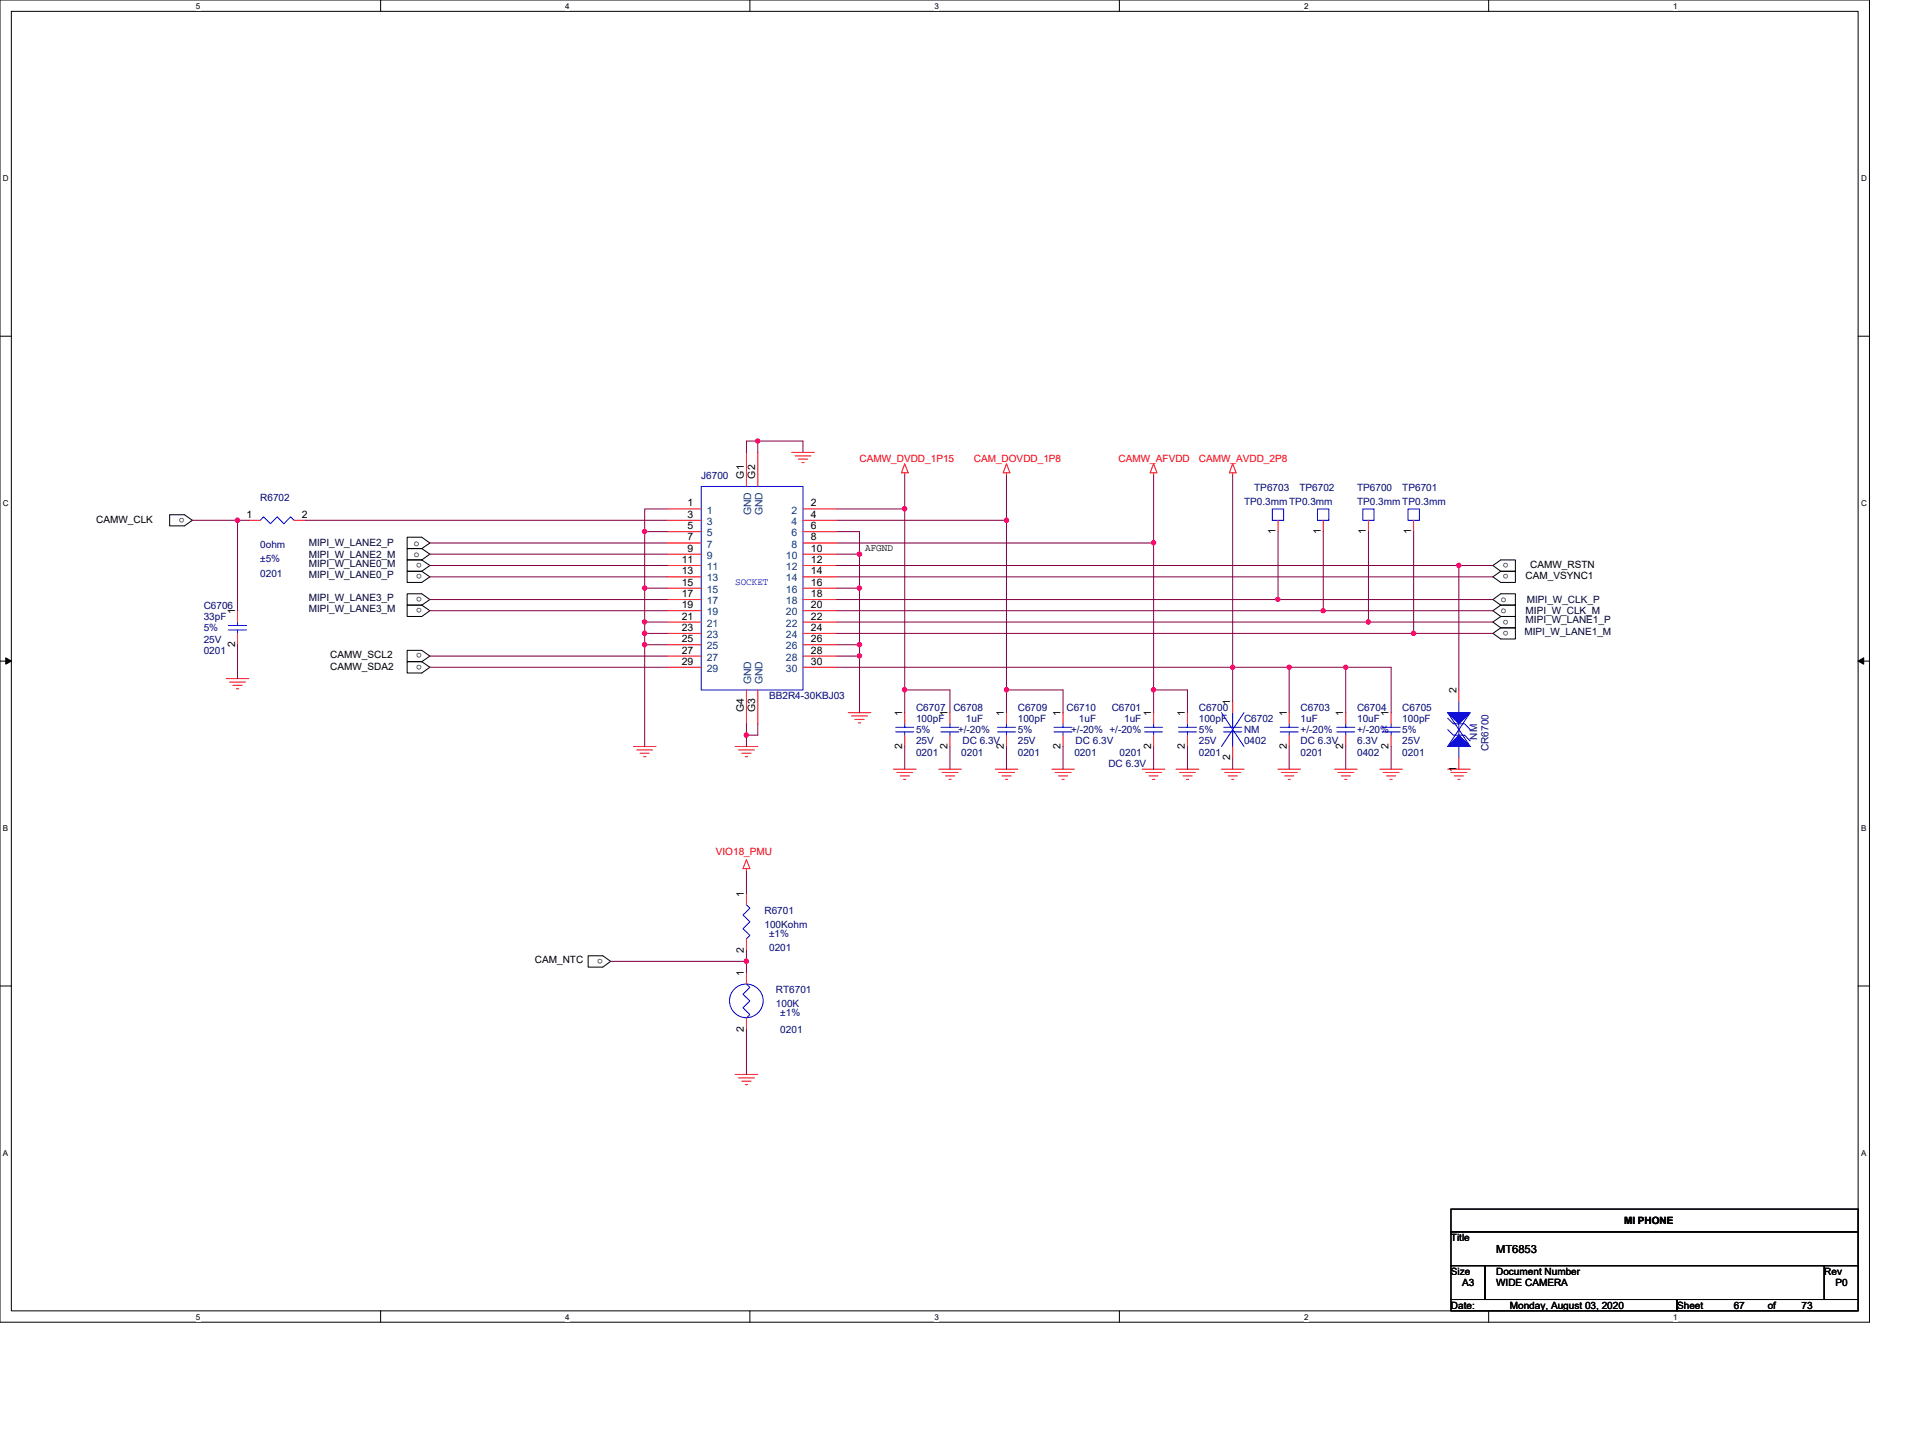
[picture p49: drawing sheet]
<svg xmlns="http://www.w3.org/2000/svg" width="210mm" height="158mm" viewBox="0 0 210 158" stroke-linecap="round" stroke-linejoin="round" font-family="sans-serif">
<defs><g id="words">
<text font-size="1.2" x="164.7" y="137.9">MT6853</text>
<g font-size="1.1" fill="#000080">
<text x="77.2" y="52.7">J6700</text>
<text x="28.6" y="55.2">R6702</text>
<text x="136.9" y="55.5">TP0.3mm TP0.3mm</text>
<text x="138" y="54">TP6703</text>
<text x="143" y="54">TP6702</text>
<text x="149.4" y="54">TP6700</text>
<text x="149.4" y="55.5">TP0.3mm TP0.3mm</text>
<text x="154.3" y="54">TP6701</text>
<text x="28.6" y="60.3">0ohm</text>
<text x="28.6" y="61.9">±5%</text>
<text x="28.6" y="63.5">0201</text>
<text x="22.4" y="67">C6706</text>
<text x="22.4" y="68.2">33pF</text>
<text x="22.4" y="72">0201</text>
<text x="22.4" y="70.7">25V</text>
<text x="22.4" y="69.5">5%</text>
<text x="84.6" y="76.9">BB2R4-30KBJ03</text>
<text x="100.8" y="78.2">C6707</text>
<text x="100.8" y="79.4">100pF</text>
<text x="100.8" y="83.2">0201</text>
<text x="100.8" y="81.9">25V</text>
<text x="100.8" y="80.7">5%</text>
<text x="104.9" y="78.2">C6708</text>
<text x="105.4" y="80.7">+/-20%</text>
<text x="105.8" y="83.2">0201</text>
<text x="105.9" y="81.9">DC 6.3V</text>
<text x="106.3" y="79.4">1uF</text>
<text x="112" y="78.2">C6709</text>
<text x="112" y="79.4">100pF</text>
<text x="112" y="83.2">0201</text>
<text x="112" y="81.9">25V</text>
<text x="112" y="80.7">5%</text>
<text x="117.4" y="78.2">C6710</text>
<text x="117.9" y="80.7">+/-20% +/-20%</text>
<text x="118.2" y="83.2">0201</text>
<text x="118.4" y="81.9">DC 6.3V</text>
<text x="118.7" y="79.4">1uF</text>
<text x="122.3" y="78.2">C6701</text>
<text x="123.2" y="83.2">0201</text>
<text x="123.7" y="79.4">1uF</text>
<text x="131.9" y="78.2">C6700</text>
<text x="131.9" y="79.4">100pF</text>
<text x="131.9" y="83.2">0201</text>
<text x="131.9" y="81.9">25V</text>
<text x="131.9" y="80.7">5%</text>
<text x="136.9" y="79.4">C6702</text>
<text x="136.9" y="80.7">NM</text>
<text x="136.9" y="81.9">0402</text>
<text x="143.1" y="78.2">C6703</text>
<text x="143.1" y="79.4">1uF</text>
<text x="143.1" y="83.2">0201</text>
<text x="143.1" y="81.9">DC 6.3V</text>
<text x="143.1" y="80.7">+/-20%</text>
<text x="149.4" y="78.2">C6704</text>
<text x="149.4" y="79.4">10uF</text>
<text x="149.4" y="83.2">0402</text>
<text x="149.4" y="81.9">6.3V</text>
<text x="149.4" y="80.7">+/-20%</text>
<text x="154.3" y="78.2">C6705</text>
<text x="154.3" y="79.4">100pF</text>
<text x="154.3" y="83.2">0201</text>
<text x="154.3" y="81.9">25V</text>
<text x="154.3" y="80.7">5%</text>
<text x="162.6" y="81.4" transform="rotate(-90 162.6 81.4)">NM</text>
<text x="163.8" y="82.7" transform="rotate(-90 163.8 82.7)">CR6700</text>
<text x="122" y="84.4">DC 6.3V</text>
<text x="84.1" y="100.6">R6701</text>
<text x="84.1" y="102.1">100Kohm</text>
<text x="84.6" y="103.1">±1%</text>
<text x="84.6" y="104.7">0201</text>
<text x="85.4" y="109.3">RT6701</text>
<text x="85.4" y="110.8">100K</text>
<text x="85.9" y="111.8">±1%</text>
<text x="85.9" y="113.7">0201</text>
</g>
<g font-size="1.1">
<text x="81.9" y="52.7" transform="rotate(-90 81.9 52.7)">G1</text>
<text x="83.1" y="52.7" transform="rotate(-90 83.1 52.7)">G2</text>
<text x="10.6" y="57.5">CAMW_CLK</text>
<text x="20.3" y="57" transform="rotate(-180 20.3 57)">o</text>
<text x="27.1" y="57">1</text>
<text x="33.2" y="57">2</text>
<text x="75.7" y="55.7">1</text>
<text x="75.7" y="57">3</text>
<text x="75.7" y="58.2">5</text>
<text x="75.7" y="59.5">7</text>
<text x="89.2" y="55.7">2</text>
<text x="89.2" y="57">4</text>
<text x="89.2" y="58.2">6</text>
<text x="89.2" y="59.5">8</text>
<text x="140.4" y="58.8" transform="rotate(-90 140.4 58.8)">1</text>
<text x="145.4" y="58.8" transform="rotate(-90 145.4 58.8)">1</text>
<text x="150.3" y="58.8" transform="rotate(-90 150.3 58.8)">1</text>
<text x="155.3" y="58.8" transform="rotate(-90 155.3 58.8)">1</text>
<text x="45.6" y="60">o</text>
<text x="45.6" y="61.3">o</text>
<text x="46.4" y="62" transform="rotate(-180 46.4 62)">o</text>
<text x="46.4" y="63.2" transform="rotate(-180 46.4 63.2)">o</text>
<text x="46.4" y="65.7" transform="rotate(-180 46.4 65.7)">o</text>
<text x="75" y="62">11</text>
<text x="75" y="63.2">13</text>
<text x="75" y="64.5">15</text>
<text x="75" y="65.7">17</text>
<text x="75.7" y="60.7">9</text>
<text x="89.2" y="60.7">10</text>
<text x="89.2" y="62">12</text>
<text x="89.2" y="63.2">14</text>
<text x="89.2" y="64.5">16</text>
<text x="89.2" y="65.7">18</text>
<text x="95.2" y="60.7">AFGND</text>
<text x="166" y="62" transform="rotate(-180 166 62)">o</text>
<text x="166" y="63.2" transform="rotate(-180 166 63.2)">o</text>
<text x="167.9" y="63.8">CAM_VSYNC1</text>
<text x="168.4" y="62.5">CAMW_RSTN</text>
<text x="25.9" y="71.2" transform="rotate(-90 25.9 71.2)">2</text>
<text x="25.9" y="67.6" transform="rotate(-90 25.9 67.6)">1</text>
<text x="46.4" y="66.9" transform="rotate(-180 46.4 66.9)">o</text>
<text x="46.4" y="71.9" transform="rotate(-180 46.4 71.9)">o</text>
<text x="75" y="66.9">19</text>
<text x="75" y="68.2">21</text>
<text x="75" y="69.4">23</text>
<text x="75" y="70.7">25</text>
<text x="75" y="71.9">27</text>
<text x="89.2" y="66.9">20</text>
<text x="89.2" y="68.2">22</text>
<text x="89.2" y="69.4">24</text>
<text x="89.2" y="70.7">26</text>
<text x="89.2" y="71.9">28</text>
<text x="165.2" y="66.3">o</text>
<text x="165.2" y="67.5">o</text>
<text x="166" y="69.4" transform="rotate(-180 166 69.4)">o</text>
<text x="166" y="68.2" transform="rotate(-180 166 68.2)">o</text>
<text x="36.3" y="73.7">CAMW_SDA2</text>
<text x="36.3" y="72.5">CAMW_SCL2</text>
<text x="46.4" y="73.2" transform="rotate(-180 46.4 73.2)">o</text>
<text x="75" y="73.2">29</text>
<text x="89.2" y="73.2">30</text>
<text x="135.4" y="77.6" transform="rotate(-90 135.4 77.6)">1</text>
<text x="160.3" y="76.3" transform="rotate(-90 160.3 76.3)">2</text>
<text x="81.9" y="78.3" transform="rotate(-90 81.9 78.3)">G4</text>
<text x="83.1" y="78.3" transform="rotate(-90 83.1 78.3)">G3</text>
<text x="99.3" y="82.4" transform="rotate(-90 99.3 82.4)">2</text>
<text x="99.3" y="78.8" transform="rotate(-90 99.3 78.8)">1</text>
<text x="104.3" y="82.4" transform="rotate(-90 104.3 82.4)">2</text>
<text x="104.3" y="78.8" transform="rotate(-90 104.3 78.8)">1</text>
<text x="110.5" y="82.4" transform="rotate(-90 110.5 82.4)">2</text>
<text x="110.5" y="78.8" transform="rotate(-90 110.5 78.8)">1</text>
<text x="116.7" y="82.4" transform="rotate(-90 116.7 82.4)">2</text>
<text x="116.7" y="78.8" transform="rotate(-90 116.7 78.8)">1</text>
<text x="126.7" y="82.4" transform="rotate(-90 126.7 82.4)">2</text>
<text x="126.7" y="78.8" transform="rotate(-90 126.7 78.8)">1</text>
<text x="130.4" y="82.4" transform="rotate(-90 130.4 82.4)">2</text>
<text x="130.4" y="78.8" transform="rotate(-90 130.4 78.8)">1</text>
<text x="135.4" y="83.7" transform="rotate(-90 135.4 83.7)">2</text>
<text x="141.6" y="82.4" transform="rotate(-90 141.6 82.4)">2</text>
<text x="141.6" y="78.8" transform="rotate(-90 141.6 78.8)">1</text>
<text x="147.8" y="82.4" transform="rotate(-90 147.8 82.4)">2</text>
<text x="147.8" y="78.8" transform="rotate(-90 147.8 78.8)">1</text>
<text x="152.8" y="82.4" transform="rotate(-90 152.8 82.4)">2</text>
<text x="152.8" y="78.8" transform="rotate(-90 152.8 78.8)">1</text>
<text x="160.3" y="84.9" transform="rotate(-90 160.3 84.9)">1</text>
<text x="81.9" y="98.7" transform="rotate(-90 81.9 98.7)">1</text>
<text x="58.9" y="105.9">CAM_NTC</text>
<text x="66.3" y="105.5" transform="rotate(-180 66.3 105.5)">o</text>
<text x="81.9" y="107.4" transform="rotate(-90 81.9 107.4)">1</text>
<text x="81.9" y="104.8" transform="rotate(-90 81.9 104.8)">2</text>
<text x="81.9" y="113.5" transform="rotate(-90 81.9 113.5)">2</text>
<text x="159.7" y="136.6">Title</text>
<text x="178.7" y="134.7">MI PHONE</text>
<text x="159.7" y="140.3">Size</text>
<text x="160.9" y="141.5">A3</text>
<text x="164.7" y="140.3">Document Number</text>
<text x="164.7" y="141.5">WIDE CAMERA</text>
<text x="200.8" y="140.3">Rev</text>
<text x="202" y="141.5">P0</text>
<text x="159.7" y="144">Date:</text>
<text x="166.2" y="144">Monday, August 03, 2020</text>
<text x="184.6" y="144">Sheet</text>
<text x="190.8" y="144">67</text>
<text x="194.5" y="144">of</text>
<text x="198.3" y="144">73</text>
</g>
<g font-size="1.1" fill="#f00">
<text x="94.6" y="50.8">CAMW_DVDD_1P15</text>
<text x="107.2" y="50.8">CAM_DOVDD_1P8</text>
<text x="123.1" y="50.8">CAMW_AFVDD</text>
<text x="131.9" y="50.8">CAMW_AVDD_2P8</text>
<text x="78.8" y="94.1">VIO18_PMU</text>
</g>
<g font-size="1.1" fill="#004080">
<text x="77.8" y="56.5">1</text>
<text x="77.8" y="57.8">3</text>
<text x="77.8" y="59">5</text>
<text x="82.7" y="56.7" transform="rotate(-90 82.7 56.7)">GND</text>
<text x="83.9" y="56.7" transform="rotate(-90 83.9 56.7)">GND</text>
<text x="87.1" y="56.5">2</text>
<text x="87.1" y="57.8">4</text>
<text x="87.1" y="59">6</text>
<text x="77.8" y="60.3">7</text>
<text x="77.8" y="61.5">9</text>
<text x="77.8" y="62.7">11</text>
<text x="77.8" y="64">13</text>
<text x="77.8" y="65.2">15</text>
<text x="86.5" y="61.5">10</text>
<text x="86.5" y="62.7">12</text>
<text x="86.5" y="64">14</text>
<text x="86.5" y="65.2">16</text>
<text x="87.1" y="60.3">8</text>
<text x="77.8" y="66.5">17</text>
<text x="77.8" y="67.7">19</text>
<text x="77.8" y="69">21</text>
<text x="77.8" y="70.2">23</text>
<text x="77.8" y="71.5">25</text>
<text x="86.5" y="66.5">18</text>
<text x="86.5" y="67.7">20</text>
<text x="86.5" y="69">22</text>
<text x="86.5" y="70.2">24</text>
<text x="86.5" y="71.5">26</text>
<text x="77.8" y="72.7">27</text>
<text x="77.8" y="73.9">29</text>
<text x="82.7" y="75.3" transform="rotate(-90 82.7 75.3)">GND</text>
<text x="83.9" y="75.3" transform="rotate(-90 83.9 75.3)">GND</text>
<text x="86.5" y="72.7">28</text>
<text x="86.5" y="73.9">30</text>
</g>
<g font-size="1.1" fill="#000040">
<text x="34" y="60.1">MIPI_W_LANE2_P</text>
<text x="34" y="61.4">MIPI_W_LANE2_M</text>
<text x="34" y="62.4">MIPI_W_LANE0_M</text>
<text x="34" y="63.6">MIPI_W_LANE0_P</text>
<text x="34" y="67.4">MIPI_W_LANE3_M</text>
<text x="34" y="66.1">MIPI_W_LANE3_P</text>
<text x="167.8" y="69.8">MIPI_W_LANE1_M</text>
<text x="167.9" y="68.6">MIPI_W_LANE1_P</text>
<text x="167.9" y="67.6">MIPI_W_CLK_M</text>
<text x="168" y="66.4">MIPI_W_CLK_P</text>
</g>
<text font-size="1.1" fill="#00f" x="80.9" y="64.4">SOCKET</text>
<g font-size=".9">
<text x="21.6" y="1">5</text>
<text x="62.2" y="1">4</text>
<text x="102.8" y="1">3</text>
<text x="143.5" y="1">2</text>
<text x="184.1" y="1">1</text>
<text x=".3" y="19.9">D</text>
<text x="204.8" y="19.9">D</text>
<text x=".3" y="55.7">C</text>
<text x="204.8" y="55.7">C</text>
<text x=".3" y="91.4">B</text>
<text x="204.8" y="91.4">B</text>
<text x=".3" y="127.2">A</text>
<text x="204.8" y="127.2">A</text>
<text x="21.6" y="145.2">5</text>
<text x="62.2" y="145.2">4</text>
<text x="102.8" y="145.2">3</text>
<text x="143.5" y="145.2">2</text>
<text x="184.1" y="145.2">1</text>
</g>
</g></defs>
<path d="M0 0h205.7v145.5h-205.7zM1.2 1.2h203.3v143.1h-203.3z" fill="none" stroke="#000" stroke-width=".11"/>
<g fill="#fff">
<path d="M21.6 .1h.5v1h-.5z"/>
<path d="M21.6 144.4h.5v1h-.5z"/>
</g>
<path d="M41.9 0v1.2M41.9 144.3v1.2" fill="none" stroke="#000" stroke-width=".11"/>
<g fill="#fff">
<path d="M62.2 .1h.5v1h-.5z"/>
<path d="M62.2 144.4h.5v1h-.5z"/>
</g>
<path d="M82.5 0v1.2M82.5 144.3v1.2" fill="none" stroke="#000" stroke-width=".11"/>
<g fill="#fff">
<path d="M102.8 .1h.5v1h-.5z"/>
<path d="M102.8 144.4h.5v1h-.5z"/>
</g>
<path d="M123.2 0v1.2M123.2 144.3v1.2" fill="none" stroke="#000" stroke-width=".11"/>
<g fill="#fff">
<path d="M143.5 .1h.5v1h-.5z"/>
<path d="M143.5 144.4h.5v1h-.5z"/>
</g>
<path d="M163.8 0v1.2M163.8 144.3v1.2" fill="none" stroke="#000" stroke-width=".11"/>
<g fill="#fff">
<path d="M184.1 .1h.5v1h-.5z"/>
<path d="M184.1 144.4h.5v1h-.5z"/>
<path d="M.3 19.1h.7v1h-.7z"/>
<path d="M204.8 19.1h.6v1h-.6z"/>
<path d="M.3 54.9h.7v1h-.7z"/>
<path d="M204.8 54.9h.6v1h-.6z"/>
</g>
<path d="M0 37h1.2M204.5 37h1.2" fill="none" stroke="#000" stroke-width=".11"/>
<g fill="#fff">
<path d="M.3 90.6h.6v1h-.6z"/>
<path d="M204.8 90.6h.6v1h-.6z"/>
</g>
<path d="M0 72.7h1.2M204.5 72.7h1.2" fill="none" stroke="#000" stroke-width=".11"/>
<path d="M.6 72.4l.6 .3-.6 .4zM204.5 72.7l.6-.3v.7z" fill="#000" stroke="#000" stroke-width=".11"/>
<g fill="#fff">
<path d="M.3 126.4h.6v1h-.6z"/>
<path d="M204.8 126.4h.6v1h-.6z"/>
</g>
<g fill="none" stroke="#000" stroke-width=".11">
<path d="M18.7 56.6h1.6l.9 .7-.9 .6h-1.6zM44.8 59.1h1.6l.9 .7-.9 .6h-1.6zM44.8 66.6h1.6l.9 .6-.9 .6h-1.6zM44.8 65.3h1.6l.9 .7-.9 .6h-1.6zM44.8 72.8h1.6l.9 .6-.9 .7h-1.6zM44.8 71.6h1.6l.9 .6-.9 .6h-1.6zM46.4 60.4h-1.6v1.2h1.6M46.4 61.6h-1.6v1.3h1.6M46.4 62.9h-1.6v1.2h1.6l.9-.6-.9-.6M46.4 60.4l.9 .6-.9 .6M46.4 61.6l.9 .6-.9 .7M164.3 62.2l.9-.6h1.6v1.3h-1.6z"/>
<path d="M164.3 69.7l.9-.6h1.6v1.2h-1.6zM164.3 66l.9-.7h1.6v1.3h-1.6zM165.2 67.8h1.6v1.3h-1.6M165.2 62.9h1.6v1.2h-1.6l-.9-.6 .9-.6M165.2 66.6h1.6v1.2h-1.6M165.2 67.8l-.9 .7 .9 .6M165.2 66.6l-.9 .6 .9 .6M0 108.5h1.2M64.7 105.2h1.6l.9 .6-.9 .6h-1.6zM204.5 108.5h1.2M159.7 133.1h44.8v2.5h-44.8zM159.7 135.6h44.8v3.7h-44.8z"/>
<path d="M159.7 139.3h3.7v3.7h-3.7zM163.4 139.3h37.4v3.7h-37.4zM200.8 139.3h3.7v3.7h-3.7zM159.7 143h24.9v1.3h-24.9zM184.6 143h19.9v1.3h-19.9z"/>
</g>
<g fill="none" stroke="#f00" stroke-width=".11">
<path d="M27.4 57.3h1.2M32.4 57.3h1.2M73.4 56h3.8M73.4 57.3h3.8M73.4 58.5h3.8M73.4 59.8h3.8M82.1 49.8v3.7M83.4 49.8v3.7M87.1 49.8h2.5M87.5 50.2h1.7M87.9 50.5h1M88.2 50.9h.3"/>
<path d="M88.4 56h3.7M88.4 57.3h3.7M88.4 58.5h3.7M88.4 59.8h3.7M99.6 52v.3M99.6 51l.3 1h-.7zM110.8 51l.3 1h-.7zM110.8 52v.3M127 52v.3M127 51l.3 1h-.7zM135.7 52v.3M135.7 51l.3 1h-.7z"/>
<path d="M140.7 57.3v1.2M145.6 57.3v1.2M150.6 57.3v1.2M155.6 57.3v1.2M24.9 74.7h2.5M25.3 75.1h1.7M25.6 75.4h1M26 75.8h.3M26.1 67.2v1.3M26.1 69.7v1.3M73.4 61h3.8M73.4 62.2h3.8"/>
<path d="M73.4 63.5h3.8M73.4 64.7h3.8M73.4 66h3.8M73.4 67.2h3.8M73.4 68.5h3.8M73.4 69.7h3.8M73.4 71h3.8M73.4 72.2h3.8M73.4 73.4h3.8M82.1 75.9v3.8M83.4 75.9v3.8M88.4 61h3.7"/>
<path d="M88.4 62.2h3.7M88.4 63.5h3.7M88.4 64.7h3.7M88.4 66h3.7M88.4 67.2h3.7M88.4 68.5h3.7M88.4 69.7h3.7M88.4 71h3.7M88.4 72.2h3.7M88.4 73.4h3.7M93.3 78.4h2.5M93.7 78.8h1.8"/>
<path d="M94.1 79.2h1M94.5 79.5h.2M99.6 78.4v1.3M104.5 78.4v1.3M110.8 78.4v1.3M117 78.4v1.3M127 78.4v1.3M130.7 78.4v1.3M135.7 77.2v1.2M141.9 78.4v1.3M148.1 78.4v1.3M153.1 78.4v1.3"/>
<path d="M160.5 75.9v1.3M69.7 82.1h2.5M70.1 82.5h1.7M70.4 82.9h1M70.8 83.3h.3M80.9 82.1h2.5M81.3 82.5h1.7M81.6 82.9h1.1M82 83.3h.3M82.1 95.6v.2M82.1 94.6l.4 1h-.7zM82.1 98.3v1.3"/>
<path d="M98.3 84.6h2.5M98.7 85h1.7M99.1 85.4h1M99.4 85.8h.3M99.6 80.9v1.2M103.3 84.6h2.5M103.7 85h1.7M104.1 85.4h1M104.4 85.8h.3M104.5 80.9v1.2M109.5 84.6h2.5M109.9 85h1.8"/>
<path d="M110.3 85.4h1M110.7 85.8h.2M110.8 80.9v1.2M115.8 84.6h2.4M116.1 85h1.8M116.5 85.4h1M116.9 85.8h.2M117 80.9v1.2M125.7 84.6h2.5M126.1 85h1.7M126.4 85.4h1M126.8 85.8h.3"/>
<path d="M127 80.9v1.2M129.4 84.6h2.5M129.8 85h1.8M130.2 85.4h1M130.6 85.8h.2M130.7 80.9v1.2M134.4 84.6h2.5M134.8 85h1.7M135.2 85.4h1M135.6 85.8h.2M135.7 82.1v1.3M140.7 84.6h2.4"/>
<path d="M141 85h1.8M141.4 85.4h1M141.8 85.8h.2M141.9 80.9v1.2M146.9 84.6h2.5M147.2 85h1.8M147.6 85.4h1M148 85.8h.2M148.1 80.9v1.2M151.8 84.6h2.5M152.2 85h1.8M152.6 85.4h1"/>
<path d="M153 85.8h.2M153.1 80.9v1.2M159.3 84.6h2.5M159.7 85h1.7M160.1 85.4h1M160.4 85.8h.3M160.5 83.4v1.2M80.9 118.2h2.5M81.3 118.6h1.7M81.6 119h1.1M82 119.4h.3M82.1 107v1.3"/>
<path d="M82.1 112v1.3M82.1 103.3v1.2"/>
</g>
<g fill="none" stroke="#00f" stroke-width=".11">
<path d="M28.6 57.3l.4-.4 .8 .7 .7-.7 .7 .7 .8-.7 .4 .4M77.2 53.5h11.2v22.4h-11.2zM140 56h1.3v1.3h-1.3zM145 56h1.2v1.3h-1.2zM150 56h1.2v1.3h-1.2zM155 56h1.2v1.3h-1.2zM25.1 68.8h2M25.1 69.3h2M26.1 68.5v.3M26.1 69.3v.4M99.6 79.7v.3M104.5 79.7v.3"/>
<path d="M110.8 79.7v.3M117 79.7v.3M127 79.7v.3M130.7 79.7v.3M134.4 78.4l2.5 3.7M135.7 78.4v1.6M136.9 78.4l-2.5 3.7M141.9 79.7v.3M148.1 79.7v.3M153.1 79.7v.3M159.3 79l.6 .7h1.3l.6 .6M159.3 78.4l2.5 3.7"/>
<path d="M160.5 79.7v1.2M160.5 77.2v1.2M161.8 78.4l-2.5 3.7M82.1 99.6l.4 .3-.7 .8 .7 .7-.7 .8 .7 .7-.4 .4M98.6 80h2M98.6 80.5h2M99.6 80.5v.4M103.5 80h2M103.5 80.5h2M104.5 80.5v.4M109.8 80h2M109.8 80.5h2"/>
<path d="M110.8 80.5v.4M116 80h2M116 80.5h2M117 80.5v.4M126 80h2M126 80.5h2M127 80.5v.4M129.7 80h2M129.7 80.5h2M130.7 80.5v.4M134.7 80h2M134.7 80.5h2"/>
<path d="M135.7 80.5v1.6M140.9 80h2M140.9 80.5h2M141.9 80.5v.4M147.1 80h2M147.1 80.5h2M148.1 80.5v.4M152.1 80h2M152.1 80.5h2M153.1 80.5v.4M159.3 80.3l.6 .6h1.3l.6 .6M160.5 82.1v1.3"/>
<path d="M82.1 108.3l.4 .3-.7 .8 .7 .8-.7 .7 .7 .8-.4 .3"/>
<circle cx="82.1" cy="110.1" r="1.85"/>
</g>
<g fill="#00f" stroke="#00f" stroke-width=".11">
<path d="M160.5 80.9l1.3 1.2h-2.5z" fill-rule="evenodd"/>
<path d="M159.3 78.4h2.5l-1.3 1.3z" fill-rule="evenodd"/>
</g>
<g fill="none" stroke="#800040" stroke-width=".11">
<path d="M21.2 57.3h4.9M26.1 57.3v9.9M26.1 57.3h1.3M33.6 57.3h39.8M47.3 59.8h26.1M73.4 56h-2.4v2.5M73.4 58.5h-2.4v6.2M83.4 48.5v1.3M83.4 48.5h-1.3v1.3M83.4 48.5h5v1.3M92.1 57.3h18.7M92.1 58.5h2.5v2.5"/>
<path d="M92.1 56h7.5v19.9M92.1 59.8h34.9v16.1M99.6 52.3v3.7M110.8 52.3v5M110.8 57.3v18.6M127 52.3v7.5M135.7 52.3v21.1M140.7 58.5v7.5M145.6 58.5v8.7M150.6 58.5v10M155.6 58.5v11.2M26.1 71v3.7"/>
<path d="M47.3 62.2h26.1M47.3 63.5h26.1M47.3 61h26.1M47.3 67.2h26.1M47.3 66h26.1M47.3 72.2h26.1M47.3 73.4h26.1M73.4 64.7h-2.4v3.8M73.4 68.5h-2.4v1.2M73.4 69.7h-2.4v1.3M73.4 71h-2.4v11.1M82.1 79.7v1.2"/>
<path d="M83.4 79.7v1.2h-1.3M92.1 67.2h53.5M92.1 63.5h72.2M92.1 68.5h58.5M92.1 61h2.5v3.7M92.1 62.2h68.4M92.1 64.7h2.5v6.3M92.1 71h2.5v1.2M92.1 72.2h2.5v6.2M92.1 73.4h43.6M92.1 66h48.6M92.1 69.7h63.5"/>
<path d="M99.6 75.9v2.5M99.6 75.9h4.9v2.5M110.8 75.9v2.5M110.8 75.9h6.2v2.5M127 75.9h3.7v2.5M127 75.9v2.5M135.7 73.4v3.8M135.7 73.4h6.2M140.7 66h23.6M141.9 73.4h6.2M141.9 73.4v5M145.6 67.2h18.7"/>
<path d="M148.1 73.4v5M148.1 73.4h5v5M150.6 68.5h13.7M155.6 69.7h8.7M160.5 62.2v13.7M160.5 62.2h3.8M82.1 80.9v1.2M82.1 95.8v2.5M99.6 82.1v2.5M104.5 82.1v2.5M110.8 82.1v2.5M117 82.1v2.5"/>
<path d="M127 82.1v2.5M130.7 82.1v2.5M135.7 83.4v1.2M141.9 82.1v2.5M148.1 82.1v2.5M153.1 82.1v2.5M67.2 105.8h14.9M82.1 104.5v1.3M82.1 105.8v1.2M82.1 113.3v4.9"/>
</g>
<g fill="#f0f" stroke="#f0f" stroke-width=".11">
<circle cx="83.4" cy="48.5" r=".24"/>
<circle cx="82.1" cy="80.9" r=".24"/>
<circle cx="110.8" cy="57.2" r=".24"/>
<circle cx="155.6" cy="69.7" r=".24"/>
<circle cx="150.6" cy="68.4" r=".24"/>
<circle cx="70.9" cy="58.5" r=".24"/>
<circle cx="70.9" cy="64.7" r=".24"/>
<circle cx="70.9" cy="68.4" r=".24"/>
<circle cx="70.9" cy="69.7" r=".24"/>
<circle cx="70.9" cy="70.9" r=".24"/>
<circle cx="99.6" cy="56" r=".24"/>
<circle cx="99.6" cy="75.9" r=".24"/>
<circle cx="110.8" cy="75.9" r=".24"/>
<circle cx="141.9" cy="73.4" r=".23"/>
<circle cx="148.1" cy="73.4" r=".23"/>
<circle cx="127" cy="59.7" r=".24"/>
<circle cx="126.9" cy="75.9" r=".24"/>
<circle cx="94.6" cy="61" r=".24"/>
<circle cx="160.5" cy="62.2" r=".24"/>
<circle cx="94.6" cy="64.7" r=".24"/>
<circle cx="94.6" cy="70.9" r=".24"/>
<circle cx="140.6" cy="66" r=".23"/>
<circle cx="145.6" cy="67.2" r=".24"/>
<circle cx="94.6" cy="72.2" r=".24"/>
<circle cx="135.7" cy="73.4" r=".23"/>
<circle cx="82.1" cy="105.8" r=".24"/>
<circle cx="26.1" cy="57.2" r=".24"/>
</g>
<use href="#words"/>
</svg>
